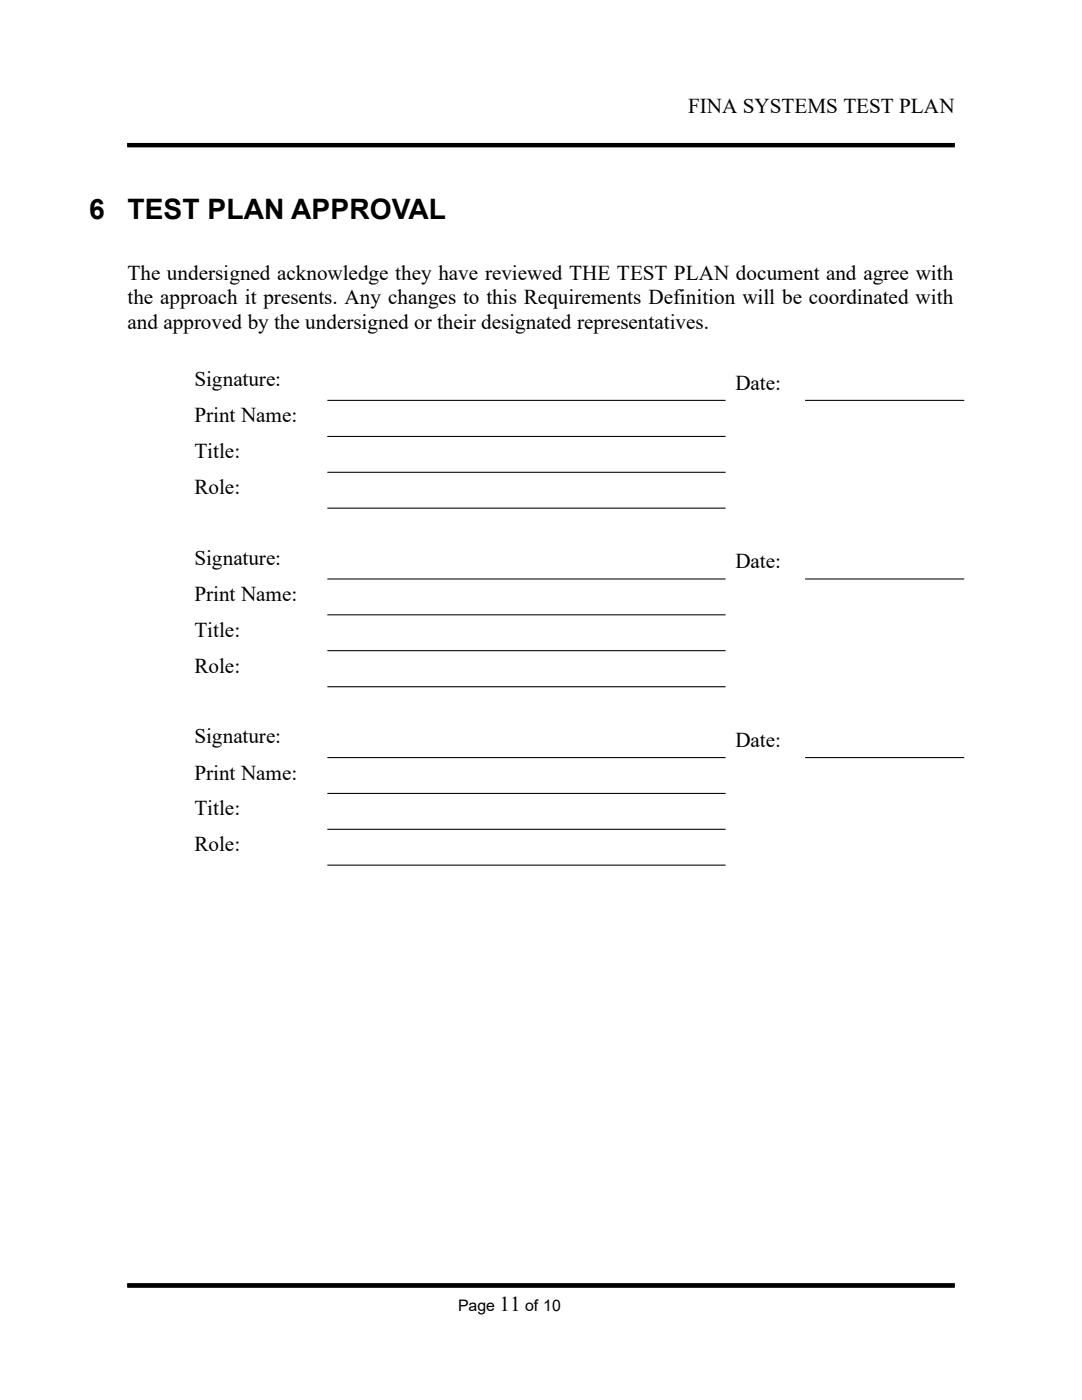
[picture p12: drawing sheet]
<svg xmlns="http://www.w3.org/2000/svg" width="216mm" height="279mm" viewBox="0 0 216 279" stroke-linecap="round" stroke-linejoin="round" font-family="sans-serif">
<defs><g id="words">
<g font-size="5.6">
<text x="17.8" y="43.8">6</text>
<text x="25.5" y="43.8">TEST PLAN APPROVAL</text>
</g>
<g font-size="4.2">
<text x="137.3" y="22.6">FINA SYSTEMS TEST PLAN</text>
<text x="25.4" y="55.9">The undersigned acknowledge they have reviewed THE TEST PLAN document and agree with</text>
<text x="25.4" y="60.7">the approach it presents. Any changes to this Requirements Definition will be coordinated with</text>
<text x="25.4" y="65.6">and approved by the undersigned or their designated representatives.</text>
<text x="38.8" y="77.1">Signature:</text>
<text x="146.7" y="77.9">Date:</text>
<text x="38.8" y="84.3">Print Name:</text>
<text x="38.8" y="91.4">Title:</text>
<text x="38.8" y="98.6">Role:</text>
<text x="38.8" y="112.8">Signature:</text>
<text x="146.7" y="113.5">Date:</text>
<text x="38.8" y="119.9">Print Name:</text>
<text x="38.8" y="127.1">Title:</text>
<text x="38.8" y="134.2">Role:</text>
<text x="38.8" y="148.4">Signature:</text>
<text x="146.7" y="149.1">Date:</text>
<text x="38.8" y="155.6">Print Name:</text>
<text x="38.8" y="162.7">Title:</text>
<text x="38.8" y="169.9">Role:</text>
<text x="99.7" y="261.6">11</text>
</g>
<g font-size="3.2">
<text x="91.4" y="261.6">Page</text>
<text x="104.8" y="261.6">of 10</text>
</g>
</g></defs>
<g fill="#000">
<path d="M25.4 28.5h165.1v.9h-165.1z" fill-rule="evenodd"/>
<path d="M25.4 28.5h165.1v.9h-165.1z" fill-rule="evenodd"/>
<path d="M65.3 79.8h79.5v.2h-79.5z" fill-rule="evenodd"/>
<path d="M65.3 87h79.5v.2h-79.5z" fill-rule="evenodd"/>
<path d="M65.3 94.1h79.5v.3h-79.5z" fill-rule="evenodd"/>
<path d="M160.7 79.8h31.7v.2h-31.7z" fill-rule="evenodd"/>
<path d="M65.3 101.3h79.5v.2h-79.5z" fill-rule="evenodd"/>
<path d="M65.3 115.4h79.5v.3h-79.5z" fill-rule="evenodd"/>
<path d="M160.7 115.4h31.7v.3h-31.7z" fill-rule="evenodd"/>
<path d="M65.3 122.6h79.5v.2h-79.5z" fill-rule="evenodd"/>
<path d="M65.3 129.8h79.5v.2h-79.5z" fill-rule="evenodd"/>
<path d="M65.3 136.9h79.5v.3h-79.5z" fill-rule="evenodd"/>
<path d="M65.3 151.1h79.5v.2h-79.5z" fill-rule="evenodd"/>
<path d="M65.3 158.2h79.5v.3h-79.5z" fill-rule="evenodd"/>
<path d="M160.7 151.1h31.7v.2h-31.7z" fill-rule="evenodd"/>
<path d="M65.3 165.4h79.5v.2h-79.5z" fill-rule="evenodd"/>
<path d="M65.3 172.6h79.5v.2h-79.5z" fill-rule="evenodd"/>
<path d="M25.4 256.1h165.1v.9h-165.1z" fill-rule="evenodd"/>
<path d="M25.4 256.1h165.1v.9h-165.1z" fill-rule="evenodd"/>
</g>
<use href="#words"/>
</svg>
